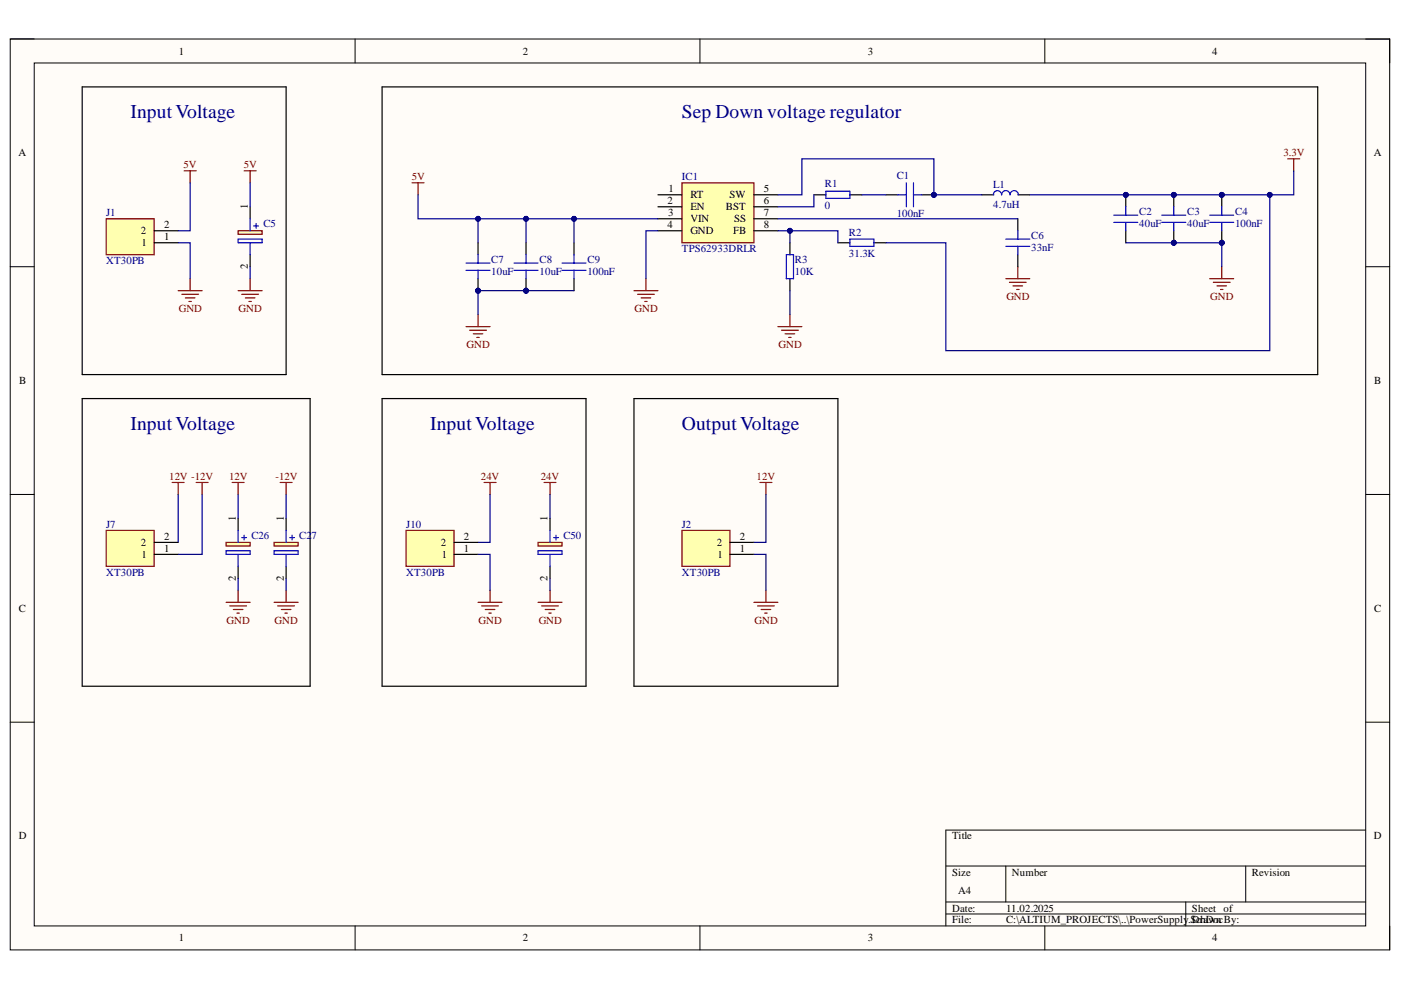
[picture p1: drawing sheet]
<svg xmlns="http://www.w3.org/2000/svg" width="297mm" height="210mm" viewBox="0 0 297 210" stroke-linecap="round" stroke-linejoin="round" font-family="sans-serif">
<defs><g id="words">
<g font-size="4.1" fill="#000080">
<text x="27.7" y="25.1">InputVoltage</text>
<text x="144.6" y="25.1">Sep Down voltage regulator</text>
<text x="27.7" y="91.2">InputVoltage</text>
<text x="91.2" y="91.2">InputVoltage</text>
<text x="144.6" y="91.2">OutputVoltage</text>
</g>
<g font-size="2.3">
<text x="37.9" y="11.6">1</text>
<text x="110.8" y="11.6">2</text>
<text x="184" y="11.6">3</text>
<text x="257" y="11.6">4</text>
<text x="3.9" y="33.1">A</text>
<text x="291.3" y="33.1">A</text>
<text x="141.7" y="40.7">1</text>
<text x="161.9" y="40.7">5</text>
<text x="52.5" y="44.4" transform="rotate(-90 52.5 44.4)">1</text>
<text x="141.5" y="43.3">2</text>
<text x="141.6" y="45.8">3</text>
<text x="146.4" y="42">RT</text>
<text x="146.4" y="44.6">EN</text>
<text x="146.4" y="47.1">VIN</text>
<text x="153.9" y="44.6">BST</text>
<text x="154.7" y="42">SW</text>
<text x="155.7" y="47.1">SS</text>
<text x="161.9" y="43.3">6</text>
<text x="161.9" y="45.8">7</text>
<text x="29.9" y="49.7">2</text>
<text x="30" y="52.2">1</text>
<text x="34.8" y="51">1</text>
<text x="34.8" y="48.4">2</text>
<text x="141.5" y="48.4">4</text>
<text x="146.4" y="49.7">GND</text>
<text x="155.4" y="49.7">FB</text>
<text x="161.9" y="48.4">8</text>
<text x="52.5" y="57.1" transform="rotate(-90 52.5 57.1)">2</text>
<text x="4.1" y="81.4">B</text>
<text x="291.4" y="81.4">B</text>
<text x="50" y="110.4" transform="rotate(-90 50 110.4)">1</text>
<text x="60.2" y="110.4" transform="rotate(-90 60.2 110.4)">1</text>
<text x="116.1" y="110.4" transform="rotate(-90 116.1 110.4)">1</text>
<text x="29.9" y="115.7">2</text>
<text x="30" y="118.3">1</text>
<text x="34.8" y="117">1</text>
<text x="34.8" y="114.5">2</text>
<text x="93.5" y="115.7">2</text>
<text x="93.7" y="118.3">1</text>
<text x="98.3" y="117">1</text>
<text x="98.3" y="114.5">2</text>
<text x="152" y="115.7">2</text>
<text x="152.1" y="118.3">1</text>
<text x="156.9" y="117">1</text>
<text x="156.9" y="114.5">2</text>
<text x="50" y="123.2" transform="rotate(-90 50 123.2)">2</text>
<text x="60.2" y="123.2" transform="rotate(-90 60.2 123.2)">2</text>
<text x="116.1" y="123.2" transform="rotate(-90 116.1 123.2)">2</text>
<text x="4" y="129.7">C</text>
<text x="291.4" y="129.7">C</text>
<text x="4" y="178">D</text>
<text x="201.9" y="178">Title</text>
<text x="291.3" y="178">D</text>
<text x="201.9" y="185.7">Size</text>
<text x="214.6" y="185.7">Number</text>
<text x="265.4" y="185.7">Revision</text>
<text x="203.1" y="189.5">A4</text>
<text x="201.9" y="193.3">Date:</text>
<text x="201.9" y="195.8">File:</text>
<text x="213.3" y="193.3">11.02.2025</text>
<text x="213.3" y="195.8">C:\ALTIUM_PROJECTS\..\PowerSupply</text>
<text x="251.9" y="195.8">.SDcrawn</text>
<text x="252.7" y="193.3">Sheet of</text>
<text x="254.5" y="195.8">hDocBy:</text>
<text x="37.9" y="199.6">1</text>
<text x="110.8" y="199.6">2</text>
<text x="184" y="199.6">3</text>
<text x="257" y="199.6">4</text>
</g>
<g font-size="2.3" fill="#800000">
<text x="38.9" y="35.7">5V</text>
<text x="51.7" y="35.7">5V</text>
<text x="272.1" y="33.1">3.3V</text>
<text x="87.3" y="38.2">5V</text>
<text x="213.4" y="63.7">GND</text>
<text x="256.6" y="63.7">GND</text>
<text x="37.9" y="66.2">GND</text>
<text x="50.6" y="66.2">GND</text>
<text x="134.5" y="66.2">GND</text>
<text x="98.9" y="73.8">GND</text>
<text x="165.1" y="73.8">GND</text>
<text x="35.9" y="101.8">12V -12V</text>
<text x="48.6" y="101.8">12V</text>
<text x="58.4" y="101.8">-12V</text>
<text x="102" y="101.8">24V</text>
<text x="114.6" y="101.8">24V</text>
<text x="160.4" y="101.8">12V</text>
<text x="48.1" y="132.2">GND</text>
<text x="58.2" y="132.2">GND</text>
<text x="101.4" y="132.2">GND</text>
<text x="114.2" y="132.2">GND</text>
<text x="160" y="132.2">GND</text>
</g>
<g font-size="2.3" fill="#000080">
<text x="144.6" y="38.2">IC1</text>
<text x="174.9" y="39.7">R1</text>
<text x="190.1" y="38">C1</text>
<text x="210.6" y="39.9">L1</text>
<text x="22.5" y="45.8">J1</text>
<text x="174.9" y="44.3">0</text>
<text x="190.1" y="46.1">100nF</text>
<text x="210.6" y="44">4.7uH</text>
<text x="241.6" y="45.6">C2</text>
<text x="251.7" y="45.6">C3</text>
<text x="261.9" y="45.6">C4</text>
<text x="55.8" y="48.1">C5</text>
<text x="144.6" y="53.5">TPS62933DRLR</text>
<text x="180" y="50">R2</text>
<text x="218.6" y="50.7">C6</text>
<text x="218.6" y="53.3">33nF</text>
<text x="241.6" y="48.1">40uF</text>
<text x="251.7" y="48.1">40uF</text>
<text x="261.9" y="48.1">100nF</text>
<text x="22.5" y="56">XT30PB</text>
<text x="104.2" y="55.8">C7</text>
<text x="104.2" y="58.3">10uF</text>
<text x="114.4" y="55.8">C8</text>
<text x="114.4" y="58.3">10uF</text>
<text x="124.5" y="55.8">C9</text>
<text x="124.5" y="58.3">100nF</text>
<text x="168.5" y="55.8">R3</text>
<text x="168.5" y="58.3">10K</text>
<text x="180" y="54.5">31.3K</text>
<text x="22.5" y="111.9">J7</text>
<text x="86.1" y="111.9">J10</text>
<text x="144.6" y="111.9">J2</text>
<text x="53.3" y="114.2">C26</text>
<text x="63.5" y="114.2">C2</text>
<text x="66.1" y="114.2">7</text>
<text x="119.5" y="114.2">C50</text>
<text x="22.5" y="122.1">XT30PB</text>
<text x="86.1" y="122.1">XT30PB</text>
<text x="144.6" y="122.1">XT30PB</text>
</g>
</g></defs>
<path d="M2.2 8.3h292.4v193.1h-292.4z" fill-rule="evenodd" fill="#fffcf8"/>
<path d="M2.2 8.3h292.4v193.1h-292.4z" fill="none" stroke="#000" stroke-width=".21"/>
<path d="M7.3 13.4h282.3v182.9h-282.3z" fill-rule="evenodd" fill="#fffcf8"/>
<g fill="none" stroke="#000" stroke-width=".21">
<path d="M2.2 8.3h5.1M7.3 13.4h282.3v182.9h-282.3zM75.3 8.3v5M148.4 8.3v5M221.5 8.3v5.1M289.6 8.3h5v5.1M2.2 56.6h5.1M289.6 56.6h5M2.2 104.8h5.1M289.6 104.8h5M2.2 153.1h5.1M289.6 153.1h5"/>
<path d="M289.6 176h-89.1v20.3M75.3 196.3v5.1M148.4 196.3v5.1M200.5 183.6h89.1M200.5 191.2h89.1M200.5 193.8h89.1M213.3 183.6v7.6M221.5 196.3v5.1M251.4 191.2v5.1M264.1 183.6v7.6M294.6 196.3v5.1"/>
</g>
<path d="M22.5 46.4h10.2v7.6h-10.2z" fill-rule="evenodd" fill="#ffffb0"/>
<path d="M39 36.2h2.6M40.3 36.2v2.6M22.5 46.4h10.2v7.6h-10.2zM40.3 59.1v2.5M37.8 61.6h5.1M38.5 62.4h3.6M39.3 63.2h2M40.1 63.9h.5" fill="none" stroke="#800000" stroke-width=".25"/>
<path d="M32.7 51.5h5.1M32.7 48.9h5.1" fill="none" stroke="#000" stroke-width=".25"/>
<path d="M144.6 38.8h15.2v12.7h-15.2z" fill-rule="evenodd" fill="#ffffb0"/>
<path d="M144.6 38.8h15.2v12.7h-15.2zM137 59.1v2.5M213.3 59.1h5M214 59.9h3.6M215.8 56.6v2.5M134.4 61.6h5.1M135.2 62.4h3.5M135.9 63.2h2.1M136.7 63.9h.5M214.8 60.6h2M215.5 61.4h.6" fill="none" stroke="#800000" stroke-width=".25"/>
<path d="M139.5 41.3h5.1M139.5 43.8h5.1M139.5 46.4h5.1M139.5 48.9h5.1M159.8 41.3h5.1M159.8 43.8h5.1M159.8 46.4h5.1M159.8 48.9h5.1M215.8 46.4v2.5M215.8 54v2.6" fill="none" stroke="#000" stroke-width=".25"/>
<path d="M213.3 52.2h5M213.3 50.7h5M215.8 48.9v1.8M215.8 52.2v1.8" fill="none" stroke="#00f" stroke-width=".25"/>
<circle cx="101.4" cy="61.6" r=".51" fill="#000080"/>
<circle cx="101.4" cy="61.6" r=".51" fill="none" stroke="#000080" stroke-width=".21"/>
<path d="M101.4 51.5v2.5M101.4 59.1v2.5" fill="none" stroke="#000" stroke-width=".25"/>
<circle cx="101.4" cy="61.6" r=".51" fill="#000080"/>
<circle cx="101.4" cy="61.6" r=".51" fill="none" stroke="#000080" stroke-width=".21"/>
<path d="M98.8 57.3h5.1M98.8 55.8h5.1M101.4 54v1.8M101.4 57.3v1.8" fill="none" stroke="#00f" stroke-width=".25"/>
<circle cx="111.5" cy="61.6" r=".51" fill="#000080"/>
<circle cx="111.5" cy="61.6" r=".51" fill="none" stroke="#000080" stroke-width=".21"/>
<path d="M111.5 51.5v2.5M111.5 59.1v2.5" fill="none" stroke="#000" stroke-width=".25"/>
<circle cx="111.5" cy="61.6" r=".51" fill="#000080"/>
<circle cx="111.5" cy="61.6" r=".51" fill="none" stroke="#000080" stroke-width=".21"/>
<path d="M109 57.3h5.1M109 55.8h5.1M111.5 54v1.8M111.5 57.3v1.8M119.2 57.3h5M119.2 55.8h5M121.7 54v1.8M121.7 57.3v1.8M166.7 54h1.5v5.1h-1.5zM175.1 40.5h5.1v1.6h-5.1zM180.2 50.7h5.1v1.5h-5.1z" fill="none" stroke="#00f" stroke-width=".25"/>
<path d="M121.7 51.5v2.5M121.7 59.1v2.5M167.5 51.5v2.5M167.5 59.1v2.5M172.6 41.3h2.5M177.7 51.5h2.5M180.2 41.3h2.5M185.3 51.5h2.5" fill="none" stroke="#000" stroke-width=".25"/>
<path d="M98.8 69.3h5.1M99.6 70h3.5M100.3 70.8h2.1M101.1 71.5h.5M101.4 66.7v2.6M164.9 69.3h5.1M165.7 70h3.6M166.5 70.8h2M167.2 71.5h.5M167.5 66.7v2.6" fill="none" stroke="#800000" stroke-width=".25"/>
<circle cx="198" cy="41.3" r=".51" fill="#000080"/>
<circle cx="198" cy="41.3" r=".51" fill="none" stroke="#000080" stroke-width=".21"/>
<path d="M187.8 41.3h2.6M195.5 41.3h2.5" fill="none" stroke="#000" stroke-width=".25"/>
<circle cx="198" cy="41.3" r=".51" fill="#000080"/>
<circle cx="198" cy="41.3" r=".51" fill="none" stroke="#000080" stroke-width=".21"/>
<path d="M192.2 38.8v5M193.7 38.8v5M190.4 41.3h1.8M193.7 41.3h1.8M210.6 41.3a.88 .88 0 0 1 .9-.9 .88 .88 0 0 1 .9 .9 .89 .89 0 0 1 .9-.9 .89 .89 0 0 1 .8 .9 .88 .88 0 0 1 .9-.9 .88 .88 0 0 1 .9 .9" fill="none" stroke="#00f" stroke-width=".25"/>
<path d="M208.2 41.3h2.5M215.8 41.3h2.5" fill="none" stroke="#000" stroke-width=".25"/>
<circle cx="238.7" cy="41.3" r=".51" fill="#000080"/>
<circle cx="238.7" cy="41.3" r=".51" fill="none" stroke="#000080" stroke-width=".21"/>
<path d="M238.7 41.3v2.5" fill="none" stroke="#000" stroke-width=".25"/>
<circle cx="238.7" cy="41.3" r=".51" fill="#000080"/>
<circle cx="238.7" cy="41.3" r=".51" fill="none" stroke="#000080" stroke-width=".21"/>
<path d="M238.7 48.9v2.6" fill="none" stroke="#000" stroke-width=".25"/>
<path d="M236.1 47.2h5.1M236.1 45.6h5.1M238.7 43.8v1.8M238.7 47.2v1.7" fill="none" stroke="#00f" stroke-width=".25"/>
<circle cx="248.9" cy="41.3" r=".51" fill="#000080"/>
<circle cx="248.9" cy="41.3" r=".51" fill="none" stroke="#000080" stroke-width=".21"/>
<circle cx="248.9" cy="51.5" r=".51" fill="#000080"/>
<circle cx="248.9" cy="51.5" r=".51" fill="none" stroke="#000080" stroke-width=".21"/>
<path d="M248.9 41.3v2.5" fill="none" stroke="#000" stroke-width=".25"/>
<circle cx="248.9" cy="41.3" r=".51" fill="#000080"/>
<circle cx="248.9" cy="41.3" r=".51" fill="none" stroke="#000080" stroke-width=".21"/>
<path d="M248.9 48.9v2.6" fill="none" stroke="#000" stroke-width=".25"/>
<circle cx="248.9" cy="51.5" r=".51" fill="#000080"/>
<circle cx="248.9" cy="51.5" r=".51" fill="none" stroke="#000080" stroke-width=".21"/>
<path d="M246.3 47.2h5.1M246.3 45.6h5.1M248.9 43.8v1.8M248.9 47.2v1.7" fill="none" stroke="#00f" stroke-width=".25"/>
<circle cx="259" cy="41.3" r=".51" fill="#000080"/>
<circle cx="259" cy="41.3" r=".51" fill="none" stroke="#000080" stroke-width=".21"/>
<circle cx="259" cy="51.5" r=".51" fill="#000080"/>
<circle cx="259" cy="51.5" r=".51" fill="none" stroke="#000080" stroke-width=".21"/>
<path d="M259 41.3v2.5" fill="none" stroke="#000" stroke-width=".25"/>
<circle cx="259" cy="41.3" r=".51" fill="#000080"/>
<circle cx="259" cy="41.3" r=".51" fill="none" stroke="#000080" stroke-width=".21"/>
<path d="M259 48.9v2.6" fill="none" stroke="#000" stroke-width=".25"/>
<circle cx="259" cy="51.5" r=".51" fill="#000080"/>
<circle cx="259" cy="51.5" r=".51" fill="none" stroke="#000080" stroke-width=".21"/>
<path d="M256.5 47.2h5.1M256.5 45.6h5.1M259 43.8v1.8M259 47.2v1.7" fill="none" stroke="#00f" stroke-width=".25"/>
<path d="M87.4 38.8h2.5M88.6 38.8v2.5M273 33.7h2.6M274.3 33.7v2.5M256.5 59.1h5.1M257.3 59.9h3.5M259 56.6v2.5M258 60.6h2M258.8 61.4h.5" fill="none" stroke="#800000" stroke-width=".25"/>
<path d="M17.4 18.4h43.3v61h-43.3zM81 18.4h198.4v61h-198.4z" fill="none" stroke="#000" stroke-width=".25"/>
<path d="M144.6 112.5h10.2v7.6h-10.2z" fill-rule="evenodd" fill="#ffffb0"/>
<path d="M144.6 112.5h10.2v7.6h-10.2zM161.1 102.3h2.6M162.4 102.3v2.5M159.8 127.7h5.1M160.6 128.5h3.6M161.4 129.2h2M162.1 130h.5M162.4 125.2v2.5" fill="none" stroke="#800000" stroke-width=".25"/>
<path d="M134.4 84.5h43.3v61h-43.3zM154.8 117.5h5M154.8 115h5" fill="none" stroke="#000" stroke-width=".25"/>
<path d="M50.5 48.9h5.1v.8h-5.1z" fill-rule="evenodd" fill="#ffffb0"/>
<path d="M51.8 36.2h2.5M53 36.2v2.6M50.5 48.9h5.1v.8h-5.1zM53 59.1v2.5M50.5 61.6h5.1M51.3 62.4h3.5M52 63.2h2.1M52.8 63.9h.5" fill="none" stroke="#800000" stroke-width=".25"/>
<path d="M53 43.8v2.6M53 54v2.6" fill="none" stroke="#000" stroke-width=".25"/>
<path d="M50.5 50.7h5.1v.8h-5.1zM53 46.4v2.5M53 51.5v2.5M53.8 47.9h1M54.3 47.4v1" fill="none" stroke="#00f" stroke-width=".25"/>
<path d="M22.5 112.5h10.2v7.6h-10.2z" fill-rule="evenodd" fill="#ffffb0"/>
<path d="M22.5 112.5h10.2v7.6h-10.2zM36.5 102.3h2.5M37.8 102.3v2.5" fill="none" stroke="#800000" stroke-width=".25"/>
<path d="M17.4 84.5h48.3v61h-48.3zM32.7 117.5h5.1M32.7 115h5.1" fill="none" stroke="#000" stroke-width=".25"/>
<path d="M47.9 115h5.1v.8h-5.1z" fill-rule="evenodd" fill="#ffffb0"/>
<path d="M41.6 102.3h2.5M42.9 102.3v2.5M47.9 115h5.1v.8h-5.1zM49.2 102.3h2.6M50.5 102.3v2.5M47.9 127.7h5.1M48.7 128.5h3.6M49.5 129.2h2M50.2 130h.5M50.5 125.2v2.5" fill="none" stroke="#800000" stroke-width=".25"/>
<path d="M50.5 109.9v2.6M50.5 120.1v2.5" fill="none" stroke="#000" stroke-width=".25"/>
<path d="M47.9 116.8h5.1v.7h-5.1zM50.5 112.5v2.5M50.5 117.5v2.6M51.3 114h1M51.8 113.5v1" fill="none" stroke="#00f" stroke-width=".25"/>
<path d="M58.1 115h5.1v.8h-5.1z" fill-rule="evenodd" fill="#ffffb0"/>
<path d="M58.1 115h5.1v.8h-5.1zM59.4 102.3h2.5M60.7 102.3v2.5M58.1 127.7h5.1M58.9 128.5h3.5M59.6 129.2h2.1M60.4 130h.5M60.7 125.2v2.5" fill="none" stroke="#800000" stroke-width=".25"/>
<path d="M60.7 109.9v2.6M60.7 120.1v2.5" fill="none" stroke="#000" stroke-width=".25"/>
<path d="M58.1 116.8h5.1v.7h-5.1zM60.7 112.5v2.5M60.7 117.5v2.6M61.4 114h1M61.9 113.5v1" fill="none" stroke="#00f" stroke-width=".25"/>
<path d="M86.1 112.5h10.2v7.6h-10.2z" fill-rule="evenodd" fill="#ffffb0"/>
<path d="M86.1 112.5h10.2v7.6h-10.2zM102.6 102.3h2.6M103.9 102.3v2.5M101.4 127.7h5M102.1 128.5h3.6M102.9 129.2h2M103.6 130h.6M103.9 125.2v2.5" fill="none" stroke="#800000" stroke-width=".25"/>
<path d="M81 84.5h43.2v61h-43.2zM96.3 117.5h5.1M96.3 115h5.1" fill="none" stroke="#000" stroke-width=".25"/>
<path d="M114.1 115h5.1v.8h-5.1z" fill-rule="evenodd" fill="#ffffb0"/>
<path d="M114.1 115h5.1v.8h-5.1zM115.3 102.3h2.6M116.6 102.3v2.5M114.1 127.7h5.1M114.8 128.5h3.6M115.6 129.2h2M116.4 130h.5M116.6 125.2v2.5" fill="none" stroke="#800000" stroke-width=".25"/>
<path d="M116.6 109.9v2.6M116.6 120.1v2.5" fill="none" stroke="#000" stroke-width=".25"/>
<path d="M114.1 116.8h5.1v.7h-5.1zM116.6 112.5v2.5M116.6 117.5v2.6M117.4 114h1M117.9 113.5v1" fill="none" stroke="#00f" stroke-width=".25"/>
<path d="M40.3 38.8v10.1h-2.5M37.8 51.5h2.5v7.6M121.7 46.4v5.1M139.5 48.9h-2.5v10.2M164.9 46.4h50.9" fill="none" stroke="#000080" stroke-width=".25"/>
<circle cx="121.7" cy="46.4" r=".51" fill="#000080"/>
<circle cx="121.7" cy="46.4" r=".51" fill="none" stroke="#000080" stroke-width=".21"/>
<path d="M111.5 46.4v5.1" fill="none" stroke="#000080" stroke-width=".25"/>
<circle cx="111.5" cy="46.4" r=".51" fill="#000080"/>
<circle cx="111.5" cy="46.4" r=".51" fill="none" stroke="#000080" stroke-width=".21"/>
<path d="M101.4 46.4v5.1" fill="none" stroke="#000080" stroke-width=".25"/>
<circle cx="101.4" cy="46.4" r=".51" fill="#000080"/>
<circle cx="101.4" cy="46.4" r=".51" fill="none" stroke="#000080" stroke-width=".21"/>
<path d="M121.7 61.6h-20.3v5.1" fill="none" stroke="#000080" stroke-width=".25"/>
<circle cx="111.5" cy="61.6" r=".51" fill="#000080"/>
<circle cx="111.5" cy="61.6" r=".51" fill="none" stroke="#000080" stroke-width=".21"/>
<circle cx="101.4" cy="61.6" r=".51" fill="#000080"/>
<circle cx="101.4" cy="61.6" r=".51" fill="none" stroke="#000080" stroke-width=".21"/>
<path d="M164.9 48.9h2.6v2.6" fill="none" stroke="#000080" stroke-width=".25"/>
<circle cx="167.5" cy="48.9" r=".51" fill="#000080"/>
<circle cx="167.5" cy="48.9" r=".51" fill="none" stroke="#000080" stroke-width=".21"/>
<path d="M167.5 48.9h10.2v2.6M167.5 61.6v5.1" fill="none" stroke="#000080" stroke-width=".25"/>
<circle cx="167.5" cy="48.9" r=".51" fill="#000080"/>
<circle cx="167.5" cy="48.9" r=".51" fill="none" stroke="#000080" stroke-width=".21"/>
<path d="M164.9 41.3h5.1v-7.6h28v7.6h10.2M172.6 41.3v2.5h-7.7M182.7 41.3h5.1" fill="none" stroke="#000080" stroke-width=".25"/>
<circle cx="198" cy="41.3" r=".51" fill="#000080"/>
<circle cx="198" cy="41.3" r=".51" fill="none" stroke="#000080" stroke-width=".21"/>
<path d="M238.7 51.5h20.3v5.1" fill="none" stroke="#000080" stroke-width=".25"/>
<circle cx="248.9" cy="51.5" r=".51" fill="#000080"/>
<circle cx="248.9" cy="51.5" r=".51" fill="none" stroke="#000080" stroke-width=".21"/>
<circle cx="259" cy="51.5" r=".51" fill="#000080"/>
<circle cx="259" cy="51.5" r=".51" fill="none" stroke="#000080" stroke-width=".21"/>
<path d="M269.2 41.3v33h-68.7v-22.8h-12.7" fill="none" stroke="#000080" stroke-width=".25"/>
<circle cx="269.2" cy="41.3" r=".51" fill="#000080"/>
<circle cx="269.2" cy="41.3" r=".51" fill="none" stroke="#000080" stroke-width=".21"/>
<path d="M88.6 41.3v5.1h50.9" fill="none" stroke="#000080" stroke-width=".25"/>
<circle cx="101.4" cy="46.4" r=".51" fill="#000080"/>
<circle cx="101.4" cy="46.4" r=".51" fill="none" stroke="#000080" stroke-width=".21"/>
<circle cx="111.5" cy="46.4" r=".51" fill="#000080"/>
<circle cx="111.5" cy="46.4" r=".51" fill="none" stroke="#000080" stroke-width=".21"/>
<circle cx="121.7" cy="46.4" r=".51" fill="#000080"/>
<circle cx="121.7" cy="46.4" r=".51" fill="none" stroke="#000080" stroke-width=".21"/>
<path d="M274.3 36.2v5.1h-56" fill="none" stroke="#000080" stroke-width=".25"/>
<circle cx="238.7" cy="41.3" r=".51" fill="#000080"/>
<circle cx="238.7" cy="41.3" r=".51" fill="none" stroke="#000080" stroke-width=".21"/>
<circle cx="248.9" cy="41.3" r=".51" fill="#000080"/>
<circle cx="248.9" cy="41.3" r=".51" fill="none" stroke="#000080" stroke-width=".21"/>
<circle cx="259" cy="41.3" r=".51" fill="#000080"/>
<circle cx="259" cy="41.3" r=".51" fill="none" stroke="#000080" stroke-width=".21"/>
<circle cx="269.2" cy="41.3" r=".51" fill="#000080"/>
<circle cx="269.2" cy="41.3" r=".51" fill="none" stroke="#000080" stroke-width=".21"/>
<g fill="none" stroke="#000080" stroke-width=".25">
<path d="M53 38.8v5M53 56.6v2.5M37.8 104.8v10.2M42.9 104.8v12.7h-5.1M50.5 104.8v5.1M60.7 104.8v5.1M101.4 117.5h2.5v7.7M103.9 104.8v10.2h-2.5M116.6 104.8v5.1M159.8 117.5h2.6v7.7M162.4 104.8v10.2h-2.6M50.5 122.6v2.6"/>
<path d="M60.7 122.6v2.6M116.6 122.6v2.6"/>
</g>
<use href="#words"/>
</svg>
